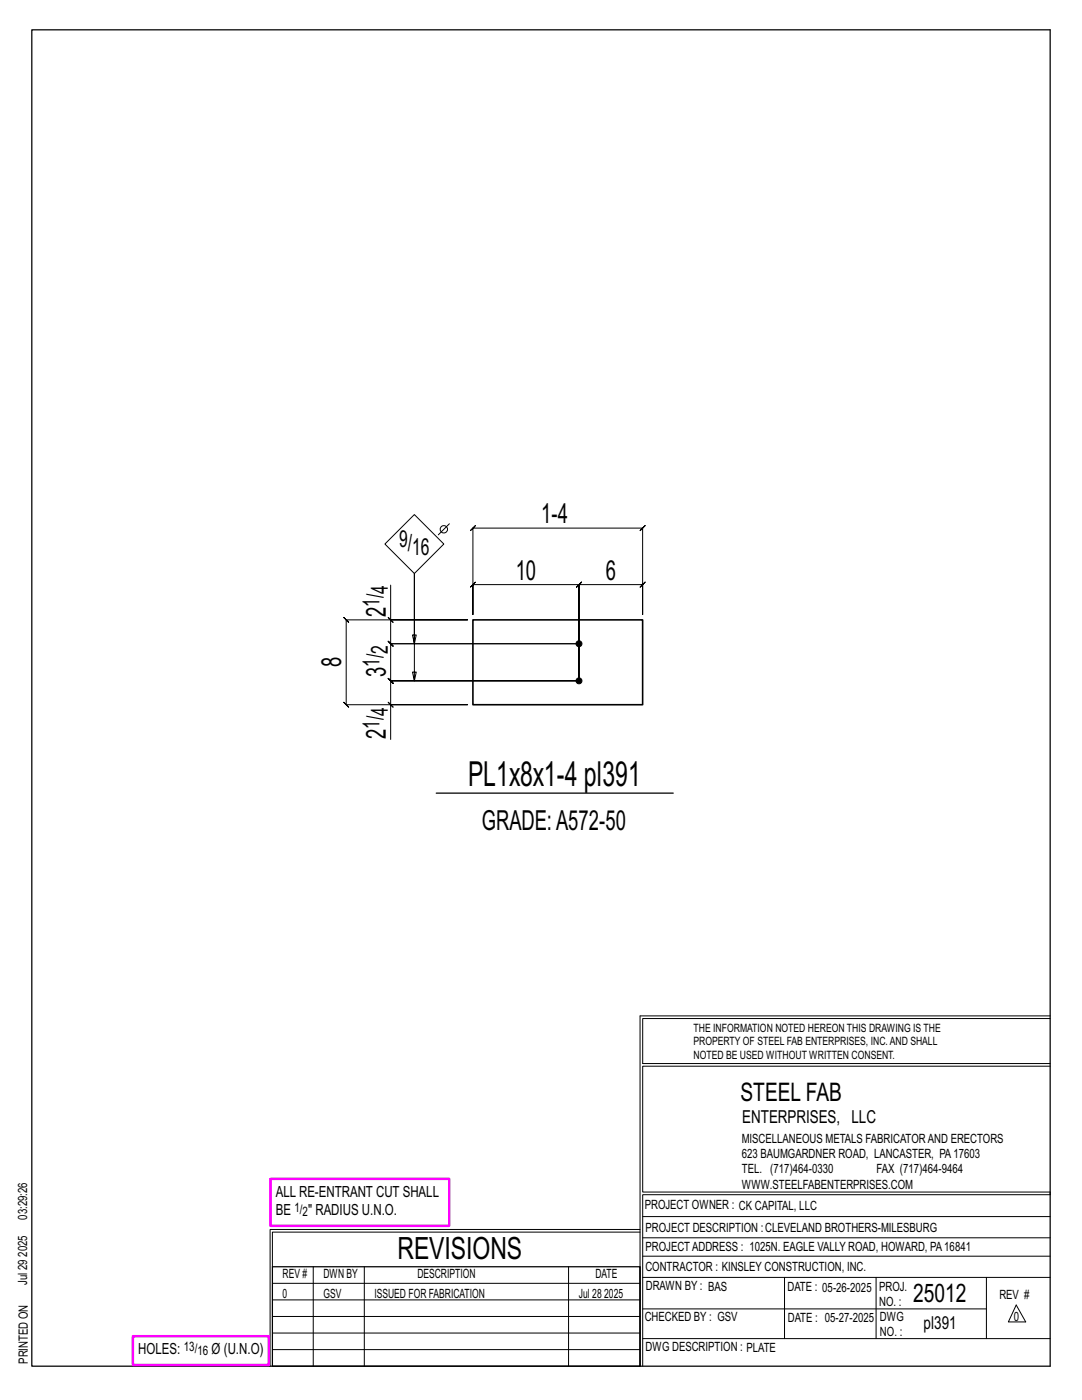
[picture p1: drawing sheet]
<svg xmlns="http://www.w3.org/2000/svg" width="216mm" height="279mm" viewBox="0 0 216 279" stroke-linecap="round" stroke-linejoin="round" font-family="sans-serif">
<defs><g id="words">
<text font-size="6.9" x="93.4" y="156.8">PL1x8x1-4 pl391</text>
<text font-size="6.1" x="79.3" y="251.3">REVISIONS</text>
<g font-size="5.5">
<text x="108" y="104.4">1-4</text>
<text x="102.9" y="115.7">10</text>
<text x="120.9" y="115.7">6</text>
<text x="77" y="123.2" transform="rotate(-90 77 123.2)">2</text>
<text x="68.1" y="133.2" transform="rotate(-90 68.1 133.2)">8</text>
<text x="77" y="135.2" transform="rotate(-90 77 135.2)">3</text>
<text x="77" y="147.6" transform="rotate(-90 77 147.6)">2</text>
<text x="96.1" y="165.6">GRADE:A572-50</text>
</g>
<g font-size="5.1">
<text x="147.8" y="219.8">STEEL FAB</text>
<text x="182.2" y="259.9">25012</text>
</g>
<g font-size="4.7">
<text x="79.6" y="109.1">9/</text>
<text x="82.2" y="110.8">16</text>
<text x="77.4" y="118.5" transform="rotate(-90 77.4 118.5)">4</text>
<text x="75.7" y="121.1" transform="rotate(-90 75.7 121.1)">1/</text>
<text x="77.4" y="130.5" transform="rotate(-90 77.4 130.5)">2</text>
<text x="75.7" y="133.1" transform="rotate(-90 75.7 133.1)">1/</text>
<text x="77.4" y="142.9" transform="rotate(-90 77.4 142.9)">4</text>
<text x="75.7" y="145.5" transform="rotate(-90 75.7 145.5)">1/</text>
</g>
<g font-size="3.6">
<text x="148.1" y="224.1">ENTERPRISES, LLC</text>
<text x="184.3" y="265.2">pl391</text>
</g>
<g font-size="3.1">
<text x="55" y="238.9">ALL RE-ENTRANT CUT SHALL</text>
<text x="55" y="242.5">BE</text>
<text x="61.5" y="242.5">&quot; RADIUS U.N.O.</text>
<text x="27.6" y="270.2">HOLES:</text>
<text x="42.2" y="270.2">Ø (U.N.O)</text>
</g>
<g font-size="2.6">
<text x="58.8" y="241.8">1/</text>
<text x="60.4" y="242.7">2</text>
<text x="36.7" y="269.6">13/</text>
<text x="39.4" y="270.5">16</text>
</g>
<g font-size="2.5">
<text x="148" y="231.2">623 BAUMGARDNER ROAD, LANCASTER, PA17603</text>
<text x="148" y="228.1">MISCELLANEOUS METALS FABRICATORAND ERECTORS</text>
<text x="148" y="237.2">WWW.STEELFABENTERPRISES.COM</text>
<text x="148" y="234.2">TEL. (717)464-0330</text>
<text x="174.9" y="234.2">FAX (717)464-9464</text>
<text x="5.4" y="243.4" transform="rotate(-90 5.4 243.4)">03:29:26</text>
<text x="128.7" y="241.3">PROJECT OWNER : CK CAPITAL, LLC</text>
<text x="128.8" y="246">PROJECT DESCRIPTION :CLEVELAND BROTHERS-MILESBURG</text>
<text x="5.4" y="250.8" transform="rotate(-90 5.4 250.8)">2025</text>
<text x="128.8" y="249.7">PROJECTADDRESS : 1025N. EAGLE VALLY ROAD, HOWARD, PA16841</text>
<text x="5.4" y="256.5" transform="rotate(-90 5.4 256.5)">Jul 29</text>
<text x="56.4" y="255">REV #</text>
<text x="64.5" y="255">DWN BY</text>
<text x="83.3" y="255">DESCRIPTION</text>
<text x="118.8" y="255">DATE</text>
<text x="128.8" y="253.7">CONTRACTOR : KINSLEY CONSTRUCTION, INC.</text>
<text x="128.9" y="257.5">DRAWN BY : BAS</text>
<text x="157.1" y="257.6">DATE : 05-26-2025</text>
<text x="175.4" y="257.7">PROJ.</text>
<text x="56.4" y="259">0</text>
<text x="64.5" y="259">GSV</text>
<text x="74.7" y="259">ISSUED FOR FABRICATION</text>
<text x="115.5" y="259">Jul 28</text>
<text x="120.6" y="259">2025</text>
<text x="128.6" y="263.7">CHECKED BY : GSV</text>
<text x="157.2" y="263.7">DATE : 05-27-2025</text>
<text x="175.4" y="260.7">NO. :</text>
<text x="175.6" y="263.7">DWG</text>
<text x="199.4" y="259.2">REV #</text>
<text x="202.3" y="263.7">0</text>
<text x="128.8" y="269.7">DWG DESCRIPTION : PLATE</text>
<text x="175.6" y="266.7">NO. :</text>
<text x="5.5" y="272.2" transform="rotate(-90 5.5 272.2)">PRINTED ON</text>
</g>
<g font-size="2.3">
<text x="138.4" y="208.6">PROPERTY OF STEEL FAB ENTERPRISES, INC.AND SHALL</text>
<text x="138.4" y="205.9">THE INFORMATION NOTED HEREON THIS DRAWING IS THE</text>
<text x="138.4" y="211.3">NOTED BE USED WITHOUT WRITTEN CONSENT.</text>
</g>
</g></defs>
<g fill="none" stroke="#000" stroke-width=".2">
<path d="M76.8 108.6l5.9-5.9 5.9 5.9-5.9 5.9zM78 116.8v6.9h15.3h-24.2l-.5-.5 1 1-.5-.5v16.9l-.5-.5 1 1-.5-.5h24.2h-15.3v7M89.7 104.5l-2.2 2.2M94.4 105.4l-.5 .5 1-1-.5 .5h33.8l-.5 .5 1-1-.5 .5v17.3v-6l.5-.5-1 1 .5-.5h-12.7l.5-.5-1 1 .5-.5v19.2v-19.2l.5-.5-1 1 .5-.5h-21.1l.5-.5-1 1 .5-.5v6zM77.5 123.2l1 1zM78 123.7v4.8l-.5-.5 1 1-.5-.5h37.5h-37.5l-.5-.5 1 1-.5-.5v7.4l-.5-.5 1 1-.5-.5h37.5h-37.5l-.5-.5 1 1-.5-.5v4.7M82.7 128.5l.4-1.8h-.8l.4 1.8v-14v21.4l-.4-1.8h.8l-.4 1.8M77.5 140.1l1 1zM127.7 202.7v70M127.7 202.7h81.8M209.5 203.3h-81.3v9h81.3M209.5 212.8h-81.3v25.1h81.3v.5h-81.3v34.3"/>
<path d="M54.4 259.4h73.3M54.4 256.1h73.3M62.5 252.8v19.9M72.7 252.8v19.9M113.4 252.8v19.9M127.7 245.4h-73.8v27.3M127.7 245.9h-73.3v6.9M128.2 242.8h81.3M128.2 254.9h81.3M128.2 250.7h81.3M128.2 247h81.3M156.5 254.9v12.2"/>
<path d="M174.8 254.9v12.2M196.8 254.9v12.2M54.4 269.3h73.3M54.4 266h73.3M54.4 262.7h73.3M128.2 261.2h68.6M128.2 267.1h81.3M202.8 260.4l1.9 3.4h-3.5z"/>
<circle cx="88.6" cy="105.6" r=".74"/>
</g>
<path d="M6.3 6h203.2v266.7h-203.2zM87 158.3h47.3M54.4 252.8h73.3v19.9h-73.3z" fill="none" stroke="#000" stroke-width=".25"/>
<path d="M54 235.3h35.6v9.3h-35.6zM26.5 266.7h27.1v5.7h-27.1z" fill="none" stroke="#f0f" stroke-width=".5"/>
<g fill="#000" stroke="#000" stroke-width=".2">
<circle cx="115.5" cy="135.9" r=".6"/>
<circle cx="115.5" cy="128.5" r=".6"/>
</g>
<path d="M94.4 123.7h33.8v16.9h-33.8z" fill="none" stroke="#000" stroke-width=".32"/>
<use href="#words"/>
</svg>
